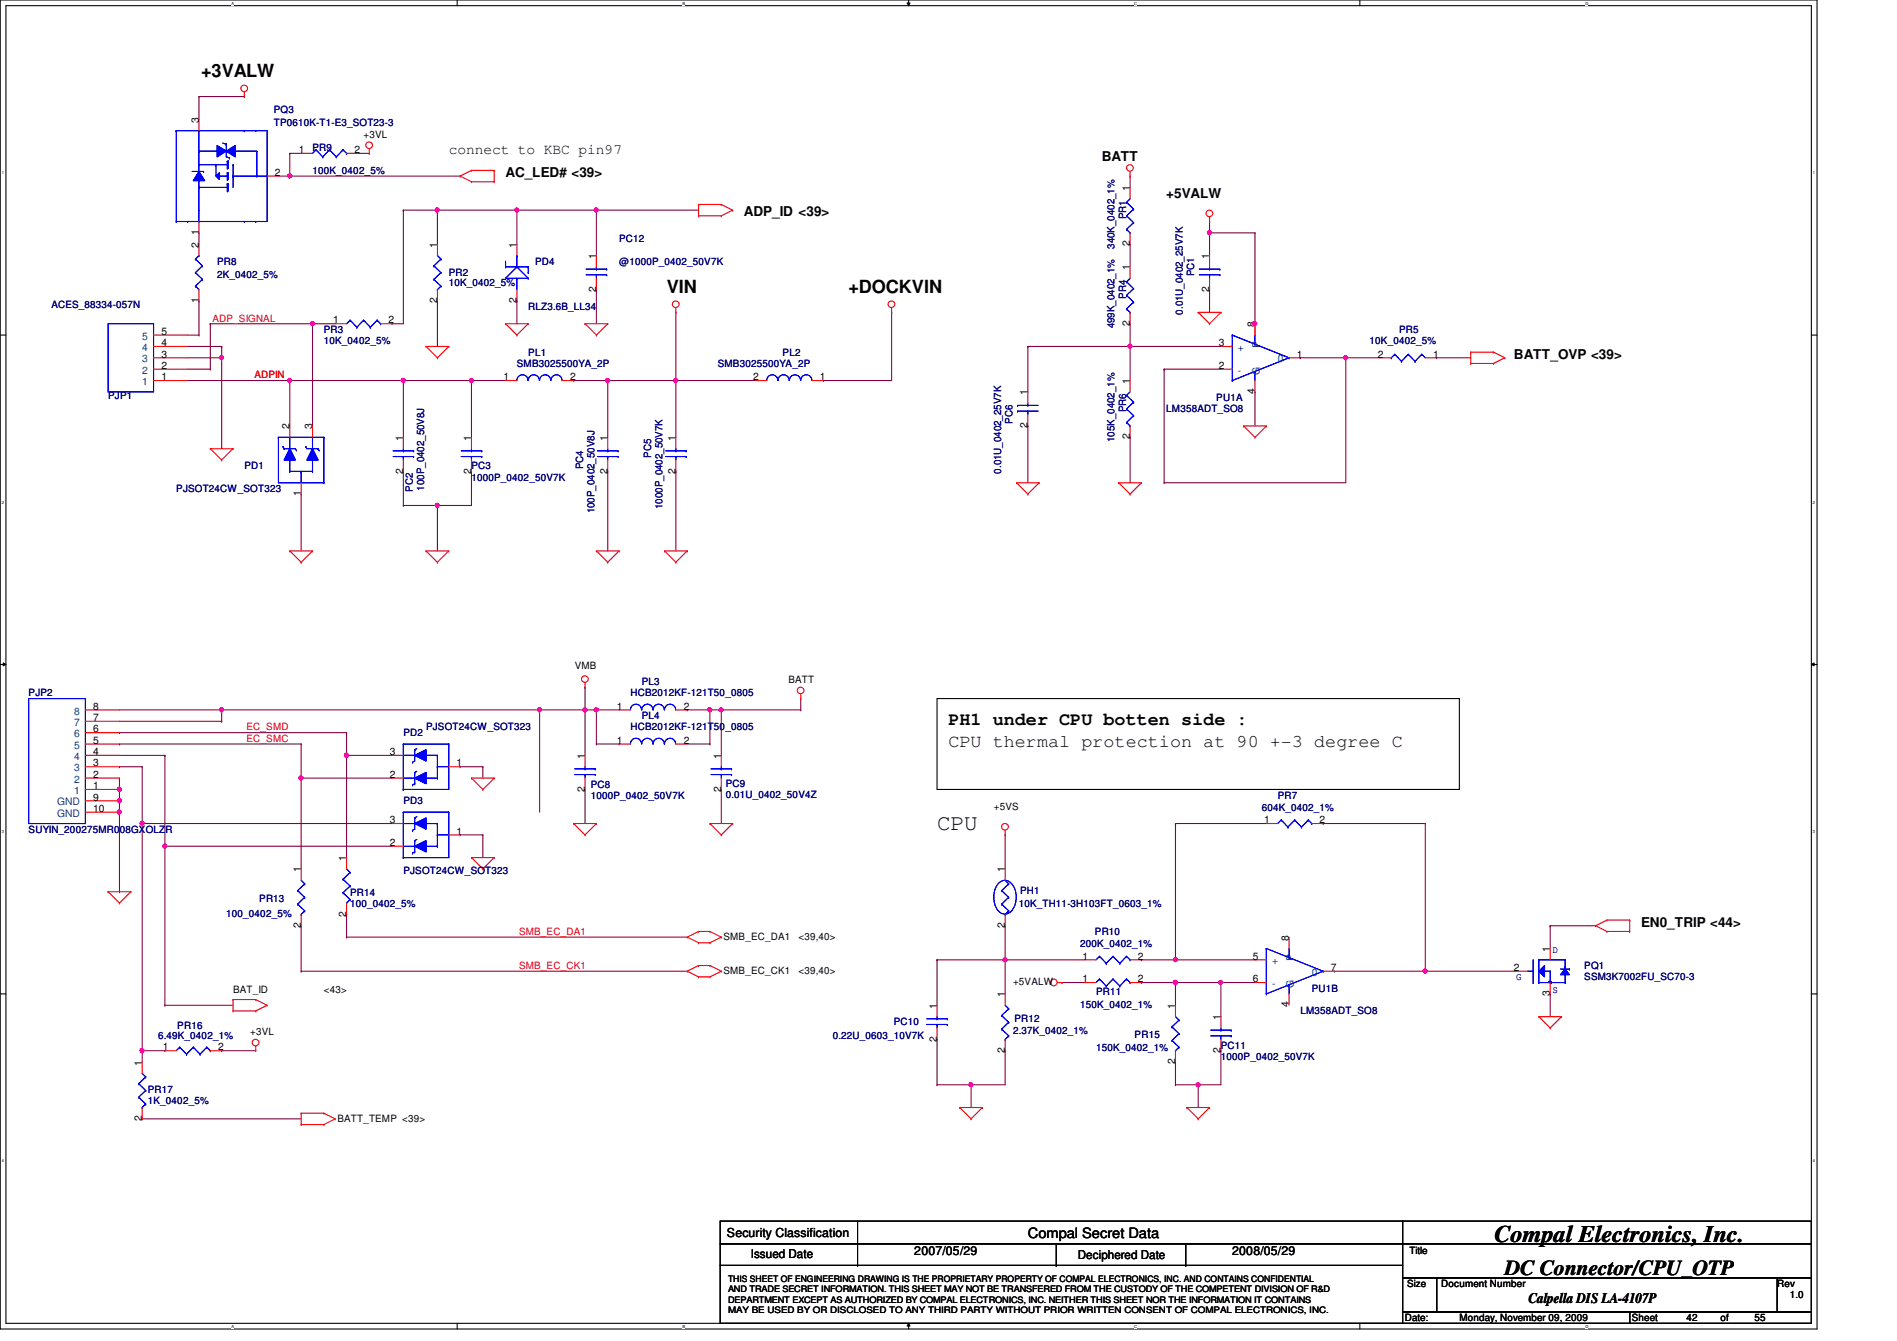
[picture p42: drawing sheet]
<svg xmlns="http://www.w3.org/2000/svg" width="297mm" height="210mm" viewBox="0 0 297 210" stroke-linecap="round" stroke-linejoin="round" font-family="sans-serif">
<defs><g id="words">
<text font-size="3.7" x="234" y="194.5">Compal Electronics, Inc.</text>
<text font-size="3.5" x="146.7" y="129.9">CPU</text>
<text font-size="3.3" x="235.6" y="199.5">DC Connector/CPU_OTP</text>
<g font-size="2.8">
<text x="31.5" y="12.1">+3VALW</text>
<text x="104.4" y="45.8">VIN</text>
<text x="132.8" y="45.8">+DOCKVIN</text>
<text x="148.5" y="113.5">PH1 under CPU botten side :</text>
<text x="148.5" y="116.9">CPU thermal protection at 90 +-3 degree C</text>
</g>
<g font-size="2.3">
<text x="70.3" y="24.1">connect to KBC pin97</text>
<text x="239.3" y="203.9">Calpella DIS LA-4107P</text>
</g>
<text font-size="2.2" x="160.9" y="193.7">Compal Secret Data</text>
<g font-size="2.1">
<text x="79.2" y="27.8">AC_LED# &lt;39&gt;</text>
<text x="172.5" y="25.3">BATT</text>
<text x="116.5" y="33.8">ADP_ID &lt;39&gt;</text>
<text x="182.6" y="31">+5VALW</text>
<text x="237.1" y="56.2">BATT_OVP &lt;39&gt;</text>
<text x="257" y="145.1">EN0_TRIP &lt;44&gt;</text>
</g>
<g font-size="1.9">
<text x="113.8" y="193.6">Security Classification</text>
<text x="117.6" y="196.9">Issued Date</text>
<text x="143.2" y="196.5">2007/05/29</text>
<text x="168.8" y="197.1">Deciphered Date</text>
<text x="193" y="196.5">2008/05/29</text>
</g>
<g font-size="1.6" fill="#000080">
<text x="42.9" y="17.6">PQ3</text>
<text x="42.9" y="19.8">TP0610K-T1-E3_SOT23-3</text>
<text x="48.9" y="23.7">PR9</text>
<text x="48.9" y="27.2">100K_0402_5%</text>
<text x="176.3" y="34.3" transform="rotate(-90 176.3 34.3)">PR1</text>
<text x="34" y="41.4">PR8</text>
<text x="83.8" y="41.4">PD4</text>
<text x="96.9" y="37.9">PC12</text>
<text x="96.9" y="41.4">@1000P_0402_50V7K</text>
<text x="174.5" y="38.9" transform="rotate(-90 174.5 38.9)">340K_0402_1%</text>
<text x="34" y="43.6">2K_0402_5%</text>
<text x="70.3" y="43.2">PR2</text>
<text x="70.3" y="44.8">10K_0402_5%</text>
<text x="176.3" y="46.8" transform="rotate(-90 176.3 46.8)">PR4</text>
<text x="187" y="43.2" transform="rotate(-90 187 43.2)">PC1</text>
<text x="8" y="48.2">ACES_88334-057N</text>
<text x="50.7" y="52.1">PR3</text>
<text x="50.7" y="53.9">10K_0402_5%</text>
<text x="82.7" y="48.6">RLZ3.6B_LL34</text>
<text x="174.5" y="51.4" transform="rotate(-90 174.5 51.4)">499K_0402_1%</text>
<text x="185.2" y="49.2" transform="rotate(-90 185.2 49.2)">0.01U_0402_25V7K</text>
<text x="214.5" y="53.9">10K_0402_5%</text>
<text x="219.1" y="52.1">PR5</text>
<text x="80.9" y="57.4">SMB3025500YA_2P</text>
<text x="82.7" y="55.7">PL1</text>
<text x="112.4" y="57.4">SMB3025500YA_2P</text>
<text x="122.6" y="55.7">PL2</text>
<text x="16.9" y="62.4">PJP1</text>
<text x="176.3" y="64.6" transform="rotate(-90 176.3 64.6)">PR6</text>
<text x="182.6" y="64.6">LM358ADT_SO8</text>
<text x="190.5" y="62.8">PU1A</text>
<text x="102" y="71.7" transform="rotate(-90 102 71.7)">PC5</text>
<text x="158.5" y="66.3" transform="rotate(-90 158.5 66.3)">PC6</text>
<text x="174.5" y="69.2" transform="rotate(-90 174.5 69.2)">105K_0402_1%</text>
<text x="27.6" y="77">PJSOT24CW_SOT323</text>
<text x="38.3" y="73.4">PD1</text>
<text x="64.6" y="77" transform="rotate(-90 64.6 77)">PC2</text>
<text x="66.4" y="76.8" transform="rotate(-90 66.4 76.8)">100P_0402_50V8J</text>
<text x="73.8" y="73.4">PC3</text>
<text x="73.8" y="75.2">1000P_0402_50V7K</text>
<text x="91.3" y="73.4" transform="rotate(-90 91.3 73.4)">PC4</text>
<text x="156.8" y="74.1" transform="rotate(-90 156.8 74.1)">0.01U_0402_25V7K</text>
<text x="93.1" y="80.3" transform="rotate(-90 93.1 80.3)">100P_0402_50V8J</text>
<text x="103.8" y="79.7" transform="rotate(-90 103.8 79.7)">1000P_0402_50V7K</text>
<text x="100.5" y="107.2">PL3</text>
<text x="4.5" y="109">PJP2</text>
<text x="98.7" y="109">HCB2012KF-121T50_0805</text>
<text x="100.5" y="112.6">PL4</text>
<text x="63.2" y="115.2">PD2</text>
<text x="66.7" y="114.3">PJSOT24CW_SOT323</text>
<text x="98.7" y="114.3">HCB2012KF-121T50_0805</text>
<text x="63.2" y="125.9">PD3</text>
<text x="92.5" y="123.4">PC8</text>
<text x="92.5" y="125">1000P_0402_50V7K</text>
<text x="113.7" y="123.2">PC9</text>
<text x="113.7" y="124.8">0.01U_0402_50V4Z</text>
<text x="200.1" y="125">PR7</text>
<text x="4.5" y="130.3">SUYIN_200275MR008GXOLZR</text>
<text x="197.6" y="127">604K_0402_1%</text>
<text x="63.2" y="136.7">PJSOT24CW_SOT323</text>
<text x="35.4" y="143.5">100_0402_5%</text>
<text x="40.6" y="141.2">PR13</text>
<text x="54.8" y="140.3">PR14</text>
<text x="54.8" y="141.9">100_0402_5%</text>
<text x="159.5" y="141.9">10K_TH11-3H103FT_0603_1%</text>
<text x="159.7" y="140">PH1</text>
<text x="169.1" y="148.3">200K_0402_1%</text>
<text x="171.4" y="146.3">PR10</text>
<text x="171.6" y="155.8">PR11</text>
<text x="205.4" y="155.2">PU1B</text>
<text x="248.1" y="151.7">PQ1</text>
<text x="248.1" y="153.5">SSM3K7002FU_SC70-3</text>
<text x="27.8" y="161.1">PR16</text>
<text x="140" y="160.4">PC10</text>
<text x="158.6" y="161.8">2.37K_0402_1%</text>
<text x="158.8" y="160">PR12</text>
<text x="169.1" y="157.7">150K_0402_1%</text>
<text x="203.6" y="158.8">LM358ADT_SO8</text>
<text x="24.8" y="162.7">6.49K_0402_1%</text>
<text x="130.4" y="162.7">0.22U_0603_10V7K</text>
<text x="171.6" y="164.5">150K_0402_1%</text>
<text x="177.7" y="162.5">PR15</text>
<text x="191.2" y="164.1">PC11</text>
<text x="191.2" y="165.9">1000P_0402_50V7K</text>
<text x="23.2" y="171.1">PR17</text>
<text x="23.2" y="172.8">1K_0402_5%</text>
</g>
<g font-size="1.6">
<text x="31.1" y="19.2" transform="rotate(-90 31.1 19.2)">3</text>
<text x="46.8" y="24">1</text>
<text x="55.5" y="24">2</text>
<text x="56.9" y="21.5">+3VL</text>
<text x="43" y="27.5">2</text>
<text x="176.9" y="29.9" transform="rotate(-90 176.9 29.9)">1</text>
<text x="31.1" y="38.8" transform="rotate(-90 31.1 38.8)">2</text>
<text x="31.1" y="36.8" transform="rotate(-90 31.1 36.8)">1</text>
<text x="68.4" y="38.8" transform="rotate(-90 68.4 38.8)">1</text>
<text x="80.9" y="38.8" transform="rotate(-90 80.9 38.8)">1</text>
<text x="93.3" y="40.6" transform="rotate(-90 93.3 40.6)">1</text>
<text x="176.9" y="38.6" transform="rotate(-90 176.9 38.6)">2</text>
<text x="189.4" y="40.6" transform="rotate(-90 189.4 40.6)">1</text>
<text x="31.1" y="47.5" transform="rotate(-90 31.1 47.5)">1</text>
<text x="68.4" y="47.5" transform="rotate(-90 68.4 47.5)">2</text>
<text x="80.9" y="47.5" transform="rotate(-90 80.9 47.5)">2</text>
<text x="93.3" y="45.7" transform="rotate(-90 93.3 45.7)">2</text>
<text x="176.9" y="42.3" transform="rotate(-90 176.9 42.3)">1</text>
<text x="189.4" y="45.7" transform="rotate(-90 189.4 45.7)">2</text>
<text x="25.3" y="52.4">5</text>
<text x="52.2" y="50.6">1</text>
<text x="60.8" y="50.6">2</text>
<text x="176.9" y="51" transform="rotate(-90 176.9 51)">2</text>
<text x="196.5" y="51.2" transform="rotate(-90 196.5 51.2)">8</text>
<text x="25.3" y="59.5">1</text>
<text x="25.3" y="56">3</text>
<text x="25.3" y="54.2">4</text>
<text x="25.3" y="57.7">2</text>
<text x="78.8" y="59.5">1</text>
<text x="89.3" y="59.5">2</text>
<text x="117.9" y="59.5">2</text>
<text x="128.4" y="59.5">1</text>
<text x="190.8" y="54.2">3</text>
<text x="190.8" y="57.7">2</text>
<text x="203.1" y="56">1</text>
<text x="215.7" y="56">2</text>
<text x="224.4" y="56">1</text>
<text x="160.9" y="61.9" transform="rotate(-90 160.9 61.9)">1</text>
<text x="176.9" y="60.1" transform="rotate(-90 176.9 60.1)">1</text>
<text x="196.5" y="61.7" transform="rotate(-90 196.5 61.7)">4</text>
<text x="45.3" y="67.2" transform="rotate(-90 45.3 67.2)">2</text>
<text x="48.9" y="67.2" transform="rotate(-90 48.9 67.2)">3</text>
<text x="63.1" y="69" transform="rotate(-90 63.1 69)">1</text>
<text x="73.8" y="69" transform="rotate(-90 73.8 69)">1</text>
<text x="95.1" y="69" transform="rotate(-90 95.1 69)">1</text>
<text x="105.8" y="69" transform="rotate(-90 105.8 69)">1</text>
<text x="160.9" y="67" transform="rotate(-90 160.9 67)">2</text>
<text x="176.9" y="68.8" transform="rotate(-90 176.9 68.8)">2</text>
<text x="47.1" y="77.7" transform="rotate(-90 47.1 77.7)">1</text>
<text x="63.1" y="74.1" transform="rotate(-90 63.1 74.1)">2</text>
<text x="73.8" y="74.1" transform="rotate(-90 73.8 74.1)">2</text>
<text x="95.1" y="74.1" transform="rotate(-90 95.1 74.1)">2</text>
<text x="105.8" y="74.1" transform="rotate(-90 105.8 74.1)">2</text>
<text x="90" y="104.7">VMB</text>
<text x="123.4" y="106.9">BATT</text>
<text x="14.6" y="112.9">7</text>
<text x="14.6" y="111.1">8</text>
<text x="96.6" y="111.1">1</text>
<text x="107.1" y="111.1">2</text>
<text x="14.6" y="120">3</text>
<text x="14.6" y="118.2">4</text>
<text x="14.6" y="116.4">5</text>
<text x="14.6" y="114.6">6</text>
<text x="61" y="118.2">3</text>
<text x="71.5" y="120">1</text>
<text x="91.6" y="118.8" transform="rotate(-90 91.6 118.8)">1</text>
<text x="96.6" y="116.4">1</text>
<text x="107.1" y="116.4">2</text>
<text x="112.9" y="118.8" transform="rotate(-90 112.9 118.8)">1</text>
<text x="14.6" y="123.5">1</text>
<text x="14.6" y="125.3">9</text>
<text x="14.6" y="121.8">2</text>
<text x="61" y="121.8">2</text>
<text x="91.6" y="123.9" transform="rotate(-90 91.6 123.9)">2</text>
<text x="112.9" y="123.9" transform="rotate(-90 112.9 123.9)">2</text>
<text x="14.6" y="127.1">10</text>
<text x="61" y="128.9">3</text>
<text x="71.5" y="130.6">1</text>
<text x="155.6" y="126.8">+5VS</text>
<text x="197.9" y="128.9">1</text>
<text x="206.6" y="128.9">2</text>
<text x="47.1" y="136.6" transform="rotate(-90 47.1 136.6)">1</text>
<text x="54.2" y="134.8" transform="rotate(-90 54.2 134.8)">1</text>
<text x="61" y="132.4">2</text>
<text x="157.3" y="136.6" transform="rotate(-90 157.3 136.6)">1</text>
<text x="54.2" y="143.5" transform="rotate(-90 54.2 143.5)">2</text>
<text x="47.1" y="145.2" transform="rotate(-90 47.1 145.2)">2</text>
<text x="113.3" y="147.1">SMB_EC_DA1</text>
<text x="125" y="147.1">&lt;39,40&gt;</text>
<text x="157.3" y="145.2" transform="rotate(-90 157.3 145.2)">2</text>
<text x="201.8" y="147.2" transform="rotate(-90 201.8 147.2)">8</text>
<text x="242.7" y="149" transform="rotate(-90 242.7 149)">1</text>
<text x="36.5" y="155.4">BAT_ID</text>
<text x="50.7" y="155.4">&lt;43&gt;</text>
<text x="113.3" y="152.4">SMB_EC_CK1</text>
<text x="125" y="152.4">&lt;39,40&gt;</text>
<text x="158.6" y="154.2">+5VALW</text>
<text x="169.5" y="153.8">1</text>
<text x="169.5" y="150.2">1</text>
<text x="178.2" y="153.8">2</text>
<text x="178.2" y="150.2">2</text>
<text x="196.2" y="150.2">5</text>
<text x="196.2" y="153.8">6</text>
<text x="208.4" y="152">7</text>
<text x="237.1" y="152">2</text>
<text x="242.7" y="155.9" transform="rotate(-90 242.7 155.9)">3</text>
<text x="146.7" y="157.9" transform="rotate(-90 146.7 157.9)">1</text>
<text x="157.3" y="156.1" transform="rotate(-90 157.3 156.1)">1</text>
<text x="184" y="157.9" transform="rotate(-90 184 157.9)">1</text>
<text x="191.1" y="159.7" transform="rotate(-90 191.1 159.7)">1</text>
<text x="201.8" y="157.7" transform="rotate(-90 201.8 157.7)">4</text>
<text x="22.2" y="166.8" transform="rotate(-90 22.2 166.8)">1</text>
<text x="25.5" y="164.4">1</text>
<text x="34.2" y="164.4">2</text>
<text x="39.2" y="162">+3VL</text>
<text x="146.7" y="163" transform="rotate(-90 146.7 163)">2</text>
<text x="157.3" y="164.8" transform="rotate(-90 157.3 164.8)">2</text>
<text x="184" y="166.6" transform="rotate(-90 184 166.6)">2</text>
<text x="191.1" y="164.8" transform="rotate(-90 191.1 164.8)">2</text>
<text x="22.2" y="175.5" transform="rotate(-90 22.2 175.5)">2</text>
<text x="52.8" y="175.7">BATT_TEMP &lt;39&gt;</text>
<text x="220.7" y="196.3">Title</text>
<text x="220.3" y="201.5">Size</text>
<text x="225.7" y="201.5">Document Number</text>
<text x="278.3" y="201.5">Rev</text>
<text x="280.2" y="203.2">1.0</text>
<text x="220" y="206.8">Date:</text>
<text x="228.5" y="206.8">Monday, November 09, 2009</text>
<text x="255.5" y="206.8">Sheet</text>
<text x="264.1" y="206.8">42</text>
<text x="269.4" y="206.8">of</text>
<text x="274.7" y="206.8">55</text>
</g>
<g font-size="1.6" fill="#004080">
<text x="22.3" y="53.2">5</text>
<text x="22.3" y="56.7">3</text>
<text x="22.3" y="54.9">4</text>
<text x="22.3" y="58.5">2</text>
<text x="193.8" y="54.9">+</text>
<text x="193.8" y="58.5">-</text>
<text x="197.3" y="58.7" transform="rotate(-90 197.3 58.7)">G</text>
<text x="197.3" y="54.4" transform="rotate(-90 197.3 54.4)">P</text>
<text x="200.1" y="56.7">0</text>
<text x="22.3" y="60.3">1</text>
<text x="11.6" y="113.6">7</text>
<text x="11.6" y="111.8">8</text>
<text x="11.6" y="119">4</text>
<text x="11.6" y="117.2">5</text>
<text x="11.6" y="115.4">6</text>
<text x="11.6" y="124.3">1</text>
<text x="11.6" y="120.7">3</text>
<text x="11.6" y="122.5">2</text>
<text x="8.9" y="126.1">GND</text>
<text x="8.9" y="127.8">GND</text>
<text x="199.2" y="151">+</text>
<text x="199.2" y="154.5">-</text>
<text x="202.6" y="154.7" transform="rotate(-90 202.6 154.7)">G</text>
<text x="202.6" y="150.5" transform="rotate(-90 202.6 150.5)">P</text>
<text x="205.4" y="152.7">0</text>
</g>
<g font-size="1.6" fill="#f00">
<text x="33.3" y="50.3">ADP_SIGNAL</text>
<text x="39.8" y="59.2">ADPIN</text>
<text x="38.6" y="114.3">EC_SMD</text>
<text x="38.6" y="116.1">EC_SMC</text>
<text x="81.3" y="146.3">SMB_EC_DA1</text>
<text x="81.3" y="151.7">SMB_EC_CK1</text>
</g>
<g font-size="1.6" fill="#00f">
<text x="243.1" y="149.1">D</text>
<text x="237.4" y="153.4">G</text>
<text x="243.1" y="155.4">S</text>
</g>
<g font-size="1.4">
<text x="114" y="200.6">THIS SHEET OF ENGINEERING DRAWING IS THE PROPRIETARY PROPERTY OF COMPAL ELECTRONICS, INC. AND CONTAINS CONFIDENTIAL</text>
<text x="114" y="202.3">AND TRADE SECRET INFORMATION. THIS SHEET MAY NOT BE TRANSFERED FROM THE CUSTODY OF THE COMPETENT DIVISION OF R&amp;D</text>
<text x="114" y="203.9">DEPARTMENT EXCEPT AS AUTHORIZED BY COMPAL ELECTRONICS, INC. NEITHER THIS SHEET NOR THE INFORMATION IT CONTAINS</text>
<text x="114" y="205.6">MAY BE USED BY OR DISCLOSED TO ANY THIRD PARTY WITHOUT PRIOR WRITTEN CONSENT OF COMPAL ELECTRONICS, INC.</text>
</g>
<g font-size=".6">
<text x="36.2" y=".7">A</text>
<text x="106.9" y=".7">B</text>
<text x="177.6" y=".7">C</text>
<text x="248.2" y=".7">D</text>
<text x=".3" y="27.3">1</text>
<text x="283.9" y="27.3">1</text>
<text x=".3" y="78.8">2</text>
<text x="283.9" y="78.8">2</text>
<text x=".3" y="130.4">3</text>
<text x="283.9" y="130.4">3</text>
<text x=".3" y="181.9">4</text>
<text x="283.9" y="181.9">4</text>
<text x="36.2" y="207.9">A</text>
<text x="106.9" y="207.9">B</text>
<text x="177.6" y="207.9">C</text>
<text x="248.2" y="207.9">D</text>
</g>
</g></defs>
<path d="M0 0h284.5v208h-284.5zM.9 .9h282.7v206.2h-282.7z" fill="none" stroke="#000" stroke-width=".17"/>
<g fill="#fff">
<path d="M36.2 .1h.4v.7h-.4z"/>
<path d="M36.2 207.3h.4v.7h-.4z"/>
</g>
<path d="M71.6 0v.9M71.6 207.1v.9" fill="none" stroke="#000" stroke-width=".17"/>
<g fill="#fff">
<path d="M106.9 .1h.4v.7h-.4z"/>
<path d="M106.9 207.3h.4v.7h-.4z"/>
</g>
<path d="M142.3 0v.9M142.3 207.1v.9" fill="none" stroke="#000" stroke-width=".17"/>
<path d="M142 .5h.5l-.2 .4zM142.3 207.1l.2 .5h-.5z" fill="#000"/>
<path d="M142 .5h.5l-.2 .4zM142.3 207.1l.2 .5h-.5z" fill="none" stroke="#000" stroke-width=".16"/>
<g fill="#fff">
<path d="M177.6 .1h.5v.7h-.5z"/>
<path d="M177.6 207.3h.5v.7h-.5z"/>
</g>
<path d="M212.9 0v.9M212.9 207.1v.9" fill="none" stroke="#000" stroke-width=".17"/>
<g fill="#fff">
<path d="M248.2 .1h.5v.7h-.5z"/>
<path d="M248.2 207.3h.5v.7h-.5z"/>
<path d="M.3 26.7h.3v.7h-.3z"/>
<path d="M283.9 26.7h.3v.7h-.3z"/>
<path d="M.3 78.2h.3v.8h-.3z"/>
<path d="M283.9 78.2h.3v.8h-.3z"/>
</g>
<path d="M0 52.5h.9M283.6 52.5h.9" fill="none" stroke="#000" stroke-width=".17"/>
<g fill="#fff">
<path d="M.3 129.8h.3v.7h-.3z"/>
<path d="M283.9 129.8h.3v.7h-.3z"/>
</g>
<path d="M0 104h.9M283.6 104h.9" fill="none" stroke="#000" stroke-width=".17"/>
<path d="M.5 103.8l.4 .2-.4 .2zM283.6 104l.5-.2v.4z" fill="#000"/>
<path d="M.5 103.8l.4 .2-.4 .2zM283.6 104l.5-.2v.4z" fill="none" stroke="#000" stroke-width=".16"/>
<g fill="#fff">
<path d="M.3 181.4h.3v.7h-.3z"/>
<path d="M283.9 181.4h.3v.7h-.3z"/>
</g>
<path d="M0 155.6h.9M283.6 155.6h.9" fill="none" stroke="#000" stroke-width=".17"/>
<path d="M157.4 144.9h.1M157.4 144.9v5.3" fill="none" stroke="#800040" stroke-width=".17"/>
<circle cx="157.4" cy="150.2" r=".32" fill="#f0f"/>
<circle cx="157.4" cy="150.2" r=".32" fill="none" stroke="#f0f" stroke-width=".17"/>
<path d="M146.7 150.2h.1M146.7 150.2v7.2M166.3 153.8h.1M166.3 153.8h3.5M184.1 153.8h.1M184.1 153.8v3.6M191.2 153.8h.1M191.2 153.8v5.3M146.7 169.8h.1M146.7 169.8h5.4M184.1 166.2h.1M184.1 166.2v3.6" fill="none" stroke="#800040" stroke-width=".17"/>
<circle cx="184" cy="153.8" r=".32" fill="#f0f"/>
<circle cx="184" cy="153.8" r=".32" fill="none" stroke="#f0f" stroke-width=".17"/>
<path d="M146.7 150.2h.1M146.7 150.2h10.7M146.7 162.7h.1M146.7 162.7v7.1M187.6 169.8h.1M187.6 169.8v3.6" fill="none" stroke="#800040" stroke-width=".17"/>
<circle cx="187.6" cy="169.8" r=".32" fill="#f0f"/>
<circle cx="187.6" cy="169.8" r=".32" fill="none" stroke="#f0f" stroke-width=".17"/>
<path d="M178.7 150.2h.1M178.7 150.2h5.4M191.2 153.8h.1M191.2 153.8h5.3" fill="none" stroke="#800040" stroke-width=".17"/>
<circle cx="191.1" cy="153.8" r=".32" fill="#f0f"/>
<circle cx="191.1" cy="153.8" r=".32" fill="none" stroke="#f0f" stroke-width=".17"/>
<path d="M207.2 128.9h.1M207.2 128.9h16M178.7 153.8h.1M178.7 153.8h5.4M152.1 169.8h.1M152.1 169.8v3.6" fill="none" stroke="#800040" stroke-width=".17"/>
<circle cx="152" cy="169.8" r=".32" fill="#f0f"/>
<circle cx="152" cy="169.8" r=".32" fill="none" stroke="#f0f" stroke-width=".17"/>
<path d="M184.1 128.9h.1M184.1 128.9v21.3M191.2 164.5h.1M191.2 164.5v5.3" fill="none" stroke="#800040" stroke-width=".17"/>
<circle cx="184" cy="150.2" r=".32" fill="#f0f"/>
<circle cx="184" cy="150.2" r=".32" fill="none" stroke="#f0f" stroke-width=".17"/>
<path d="M223.2 128.9v23.1M223.2 152h.1M223.2 152h14.2" fill="none" stroke="#800040" stroke-width=".17"/>
<circle cx="223.2" cy="152" r=".32" fill="#f0f"/>
<circle cx="223.2" cy="152" r=".32" fill="none" stroke="#f0f" stroke-width=".17"/>
<g fill="none" stroke="#800040" stroke-width=".17">
<path d="M157.4 130.7h.1M157.4 130.7v5.3M184.1 128.9h.1M184.1 128.9h14.2M157.4 150.2h.1M157.4 150.2v5.4M157.4 150.2h12.4M184.1 150.2h.1M184.1 153.8h.1M184.1 150.2h12.4M184.1 153.8h7.1M242.7 155.6h.1"/>
<path d="M242.7 144.9h.1M242.7 144.9v3.6M242.7 155.6v3.5M242.7 144.9h7.1M184.1 169.8h.1M184.1 169.8h3.5"/>
</g>
<circle cx="184" cy="153.8" r=".32" fill="#f0f"/>
<circle cx="184" cy="153.8" r=".32" fill="none" stroke="#f0f" stroke-width=".17"/>
<path d="M196.5 36.4h.1M196.5 36.4v14.3M203.6 56h.1M203.6 56h7.1M152.1 169.8h.1M157.4 164.5h.1M157.4 164.5v5.3h-5.3M187.6 169.8h.1M187.6 169.8h3.6" fill="none" stroke="#800040" stroke-width=".17"/>
<circle cx="196.5" cy="50.6" r=".32" fill="#f0f"/>
<circle cx="196.5" cy="50.6" r=".32" fill="none" stroke="#f0f" stroke-width=".17"/>
<path d="M176.9 54.2h.1M176.9 54.2v5.4M176.9 54.2h14.3M196.5 50.7h.1M196.5 50.7v1.8M210.7 56h.1M210.7 56h5.4M225 56h.1M225 56h5.3M196.5 61.3h.1M196.5 61.3v5.4" fill="none" stroke="#800040" stroke-width=".17"/>
<circle cx="176.9" cy="54.2" r=".32" fill="#f0f"/>
<circle cx="176.9" cy="54.2" r=".32" fill="none" stroke="#f0f" stroke-width=".17"/>
<path d="M182.3 57.8h.1M182.3 57.8v17.8M210.7 56h.1M210.7 56v19.6h-28.4M182.3 75.6h.1" fill="none" stroke="#800040" stroke-width=".17"/>
<circle cx="210.7" cy="56" r=".32" fill="#f0f"/>
<circle cx="210.7" cy="56" r=".32" fill="none" stroke="#f0f" stroke-width=".17"/>
<g fill="none" stroke="#800040" stroke-width=".17">
<path d="M176.9 38.2h.1M176.9 38.2v3.6M189.4 36.4h.1M189.4 36.4h7.1M189.4 36.4v3.6M160.9 54.2h.1M160.9 54.2v7.1M182.3 57.8h.1M182.3 57.8h8.9M160.9 66.7h.1M160.9 66.7v8.9M176.9 68.5h.1"/>
<path d="M176.9 68.5v7.1"/>
</g>
<circle cx="189.4" cy="36.4" r=".32" fill="#f0f"/>
<circle cx="189.4" cy="36.4" r=".32" fill="none" stroke="#f0f" stroke-width=".17"/>
<g fill="none" stroke="#800040" stroke-width=".17">
<path d="M176.9 27.6h.1M176.9 27.6v1.7M189.4 34.7h.1M189.4 34.7v1.7M160.9 54.2h.1M176.9 50.7h.1M176.9 50.7v3.5h-16M189.4 45.3h.1M189.4 45.3v3.6M22.3 128.9h.1M22.3 128.9v35.6M209 152h.1"/>
<path d="M209 152h14.2"/>
</g>
<circle cx="22.2" cy="164.4" r=".32" fill="#f0f"/>
<circle cx="22.2" cy="164.4" r=".32" fill="none" stroke="#f0f" stroke-width=".17"/>
<circle cx="22.2" cy="128.9" r=".32" fill="#f0f"/>
<circle cx="22.2" cy="128.9" r=".32" fill="none" stroke="#f0f" stroke-width=".17"/>
<path d="M18.7 121.8h.1M18.7 120h.1M18.7 123.6h.1M18.7 121.8v3.5M18.7 120h3.6M22.3 164.5h3.5M25.8 164.5h.1" fill="none" stroke="#800040" stroke-width=".17"/>
<circle cx="18.7" cy="125.3" r=".32" fill="#f0f"/>
<circle cx="18.7" cy="125.3" r=".32" fill="none" stroke="#f0f" stroke-width=".17"/>
<circle cx="18.7" cy="123.5" r=".32" fill="#f0f"/>
<circle cx="18.7" cy="123.5" r=".32" fill="none" stroke="#f0f" stroke-width=".17"/>
<path d="M18.7 139.6h.1M18.7 127.1v12.5M22.3 120h.1M22.3 120v8.9" fill="none" stroke="#800040" stroke-width=".17"/>
<circle cx="18.7" cy="127.1" r=".32" fill="#f0f"/>
<circle cx="18.7" cy="127.1" r=".32" fill="none" stroke="#f0f" stroke-width=".17"/>
<path d="M18.7 114.7h.1M18.7 114.7h35.6M34.7 111.1h.1M34.7 111.1v1.8M54.3 118.2h.1M54.3 118.2v16M47.2 121.8h.1M47.2 121.8v14.2" fill="none" stroke="#800040" stroke-width=".17"/>
<circle cx="54.2" cy="118.2" r=".32" fill="#f0f"/>
<circle cx="54.2" cy="118.2" r=".32" fill="none" stroke="#f0f" stroke-width=".17"/>
<path d="M18.7 116.5h.1M18.7 116.5h28.5M112.9 111.1h.1M112.9 111.1h12.5M18.7 125.3h.1M18.7 125.3v1.8M47.2 144.9h.1M47.2 144.9v7.1" fill="none" stroke="#800040" stroke-width=".17"/>
<circle cx="112.9" cy="111.1" r=".32" fill="#f0f"/>
<circle cx="112.9" cy="111.1" r=".32" fill="none" stroke="#f0f" stroke-width=".17"/>
<path d="M34.7 111.1h.1M34.7 111.1h49.8M84.5 111.1h.1M84.5 111.1v16M112.9 123.6h.1M112.9 123.6v5.3" fill="none" stroke="#800040" stroke-width=".17"/>
<circle cx="34.7" cy="111.1" r=".32" fill="#f0f"/>
<circle cx="34.7" cy="111.1" r=".32" fill="none" stroke="#f0f" stroke-width=".17"/>
<path d="M54.3 118.2h.1M54.3 114.7h.1M54.3 118.2h7.1M54.3 114.7v3.5M84.5 111.1h.1M84.5 111.1h7.1" fill="none" stroke="#800040" stroke-width=".17"/>
<circle cx="84.5" cy="111.1" r=".32" fill="#f0f"/>
<circle cx="84.5" cy="111.1" r=".32" fill="none" stroke="#f0f" stroke-width=".17"/>
<path d="M47.2 121.8h.1M47.2 121.8h14.2M72 120h.1M72 120h3.6M54.3 146.7h.1M54.3 146.7h53.3" fill="none" stroke="#800040" stroke-width=".17"/>
<circle cx="47.1" cy="121.8" r=".32" fill="#f0f"/>
<circle cx="47.1" cy="121.8" r=".32" fill="none" stroke="#f0f" stroke-width=".17"/>
<path d="M47.2 116.5h.1M47.2 116.5v5.3M25.8 132.5h.1M25.8 132.5v24.9M75.6 120h.1M75.6 120v1.8" fill="none" stroke="#800040" stroke-width=".17"/>
<circle cx="25.8" cy="132.4" r=".32" fill="#f0f"/>
<circle cx="25.8" cy="132.4" r=".32" fill="none" stroke="#f0f" stroke-width=".17"/>
<path d="M93.4 111.1h.1M93.4 111.1h3.5M54.3 143.1h.1M54.3 143.1v3.6" fill="none" stroke="#800040" stroke-width=".17"/>
<circle cx="93.4" cy="111.1" r=".32" fill="#f0f"/>
<circle cx="93.4" cy="111.1" r=".32" fill="none" stroke="#f0f" stroke-width=".17"/>
<g fill="none" stroke="#800040" stroke-width=".17">
<path d="M29.4 57.8h3.5M29.4 52.5h1.8M31.2 52.5h.1M32.9 57.8h.1M32.9 50.7h.1M32.9 50.7v7.1M32.9 50.7h16M45.4 59.6h.1M45.4 59.6h17.8M45.4 59.6v7.1M48.9 50.7h.1M48.9 50.7v16"/>
<path d="M128.9 59.6h.1M139.6 48.9h.1M139.6 48.9v10.7h-10.7M63.2 79.1h.1M63.2 79.1h5.3M68.5 79.1h.1M68.5 79.1v7.1M91.6 111.1h.1M91.6 107.6h.1M91.6 107.6v10.6M111.2 111.1h.1M111.2 111.1h1.7"/>
<path d="M112.9 111.1h.1M112.9 111.1v7.1M125.4 111.1h.1M125.4 109.3v1.8M91.6 123.6h.1M91.6 123.6v5.3M25.8 157.4h.1M25.8 157.4h10.7M47.2 152h.1M47.2 152h60.4M22.3 164.5h.1M22.3 175.1h.1"/>
<path d="M22.3 164.5v1.7M22.3 175.1h24.9M34.7 164.5h.1M34.7 164.5h5.3"/>
</g>
<circle cx="48.9" cy="50.6" r=".32" fill="#f0f"/>
<circle cx="48.9" cy="50.6" r=".32" fill="none" stroke="#f0f" stroke-width=".17"/>
<path d="M29.4 59.6h16M45.4 59.6h.1" fill="none" stroke="#800040" stroke-width=".17"/>
<circle cx="45.4" cy="59.5" r=".32" fill="#f0f"/>
<circle cx="45.4" cy="59.5" r=".32" fill="none" stroke="#f0f" stroke-width=".17"/>
<path d="M29.4 54.2h5.3M29.4 56h5.3M34.7 54.2h.1M34.7 56h.1M34.7 54.2v16" fill="none" stroke="#800040" stroke-width=".17"/>
<circle cx="34.7" cy="56" r=".32" fill="#f0f"/>
<circle cx="34.7" cy="56" r=".32" fill="none" stroke="#f0f" stroke-width=".17"/>
<path d="M31.2 15.1h.1M31.2 15.1v3.6M31.2 36.4h.1M31.2 36.4v1.8M31.2 47.1h.1M31.2 47.1v5.4M73.8 59.6h.1M73.8 59.6v8.9M73.8 59.6h5.4M105.8 59.6h.1M105.8 59.6v8.9" fill="none" stroke="#800040" stroke-width=".17"/>
<circle cx="73.8" cy="59.5" r=".32" fill="#f0f"/>
<circle cx="73.8" cy="59.5" r=".32" fill="none" stroke="#f0f" stroke-width=".17"/>
<g fill="none" stroke="#800040" stroke-width=".17">
<path d="M31.2 15.1h7.1M38.3 15.1h.1M63.2 59.6h.1M63.2 59.6h10.6M63.2 59.6v8.9M89.8 59.6h.1M89.8 59.6h5.4M95.2 59.6h.1M95.2 59.6v8.9M63.2 73.8h.1M63.2 73.8v5.3M73.8 73.8h.1"/>
<path d="M73.8 73.8v5.3M105.8 73.8h.1M105.8 73.8v12.4"/>
</g>
<circle cx="63.1" cy="59.5" r=".32" fill="#f0f"/>
<circle cx="63.1" cy="59.5" r=".32" fill="none" stroke="#f0f" stroke-width=".17"/>
<path d="M68.5 79.1h.1M68.5 79.1h5.3" fill="none" stroke="#800040" stroke-width=".17"/>
<circle cx="68.5" cy="79.1" r=".32" fill="#f0f"/>
<circle cx="68.5" cy="79.1" r=".32" fill="none" stroke="#f0f" stroke-width=".17"/>
<path d="M105.8 48.9h.1M105.8 48.9v10.7M95.2 73.8h.1M95.2 73.8v12.4" fill="none" stroke="#800040" stroke-width=".17"/>
<circle cx="105.8" cy="59.5" r=".32" fill="#f0f"/>
<circle cx="105.8" cy="59.5" r=".32" fill="none" stroke="#f0f" stroke-width=".17"/>
<path d="M95.2 59.6h.1M95.2 59.6h10.6M47.2 77.3h.1M47.2 77.3v8.9" fill="none" stroke="#800040" stroke-width=".17"/>
<circle cx="95.1" cy="59.5" r=".32" fill="#f0f"/>
<circle cx="95.1" cy="59.5" r=".32" fill="none" stroke="#f0f" stroke-width=".17"/>
<path d="M43.6 27.6h1.8M45.4 27.6h.1" fill="none" stroke="#800040" stroke-width=".17"/>
<circle cx="45.4" cy="27.5" r=".32" fill="#f0f"/>
<circle cx="45.4" cy="27.5" r=".32" fill="none" stroke="#f0f" stroke-width=".17"/>
<path d="M93.4 32.9h.1M93.4 32.9h16M68.5 47.1h.1M68.5 47.1v7.1" fill="none" stroke="#800040" stroke-width=".17"/>
<circle cx="93.4" cy="32.9" r=".32" fill="#f0f"/>
<circle cx="93.4" cy="32.9" r=".32" fill="none" stroke="#f0f" stroke-width=".17"/>
<path d="M63.2 32.9h.1M63.2 32.9v17.8M63.2 32.9h5.3M68.5 32.9h.1M68.5 32.9v5.3M48.9 50.7h.1M48.9 50.7h3.6" fill="none" stroke="#800040" stroke-width=".17"/>
<circle cx="68.5" cy="32.9" r=".32" fill="#f0f"/>
<circle cx="68.5" cy="32.9" r=".32" fill="none" stroke="#f0f" stroke-width=".17"/>
<g fill="none" stroke="#800040" stroke-width=".17">
<path d="M61.4 50.7h.1M61.4 50.7h1.8M105.8 59.6h.1M105.8 59.6h12.5M18.7 111.1h16M18.7 112.9h16M18.7 118.2h7.1M25.8 118.2h.1M34.7 111.1h.1M34.7 112.9h.1M91.6 111.1h.1M91.6 111.1h1.8v5.4"/>
<path d="M93.4 116.5h.1"/>
</g>
<circle cx="91.6" cy="111.1" r=".32" fill="#f0f"/>
<circle cx="91.6" cy="111.1" r=".32" fill="none" stroke="#f0f" stroke-width=".17"/>
<path d="M93.4 116.5h3.5M96.9 116.5h.1M107.6 116.5h3.6M111.2 116.5h.1M111.2 111.1h.1M111.2 111.1v5.4" fill="none" stroke="#800040" stroke-width=".17"/>
<circle cx="111.1" cy="111.1" r=".32" fill="#f0f"/>
<circle cx="111.1" cy="111.1" r=".32" fill="none" stroke="#f0f" stroke-width=".17"/>
<path d="M80.9 32.9h.1M80.9 32.9v5.3M80.9 32.9h12.5M93.4 32.9h.1M93.4 32.9v7.1M80.9 47.1h.1M80.9 47.1v3.6M93.4 45.3h.1M93.4 45.3v5.4M107.6 111.1h.1M107.6 111.1h3.6" fill="none" stroke="#800040" stroke-width=".17"/>
<circle cx="80.9" cy="32.9" r=".32" fill="#f0f"/>
<circle cx="80.9" cy="32.9" r=".32" fill="none" stroke="#f0f" stroke-width=".17"/>
<g fill="none" stroke="#800040" stroke-width=".17">
<path d="M45.4 24h.1M45.4 27.6h.1M45.4 24h1.8M45.4 24v3.6M45.4 27.6h26.6M56 24h1.8M57.8 24h.1M68.5 32.9h.1M68.5 32.9h12.4M72 27.6h.1M25.8 118.2h.1M25.8 118.2v14.3"/>
<path d="M22.3 128.9h.1M22.3 128.9h39.1M25.8 132.5h.1M25.8 132.5h35.6M72 130.7h.1M72 130.7h3.6M75.6 130.7h.1M75.6 130.7v3.5"/>
</g>
<g fill="none" stroke="#f00" stroke-width=".17">
<path d="M38.3 15.1h.1M38.3 14.4v.7M57.8 24h.1M57.8 23.3v.7M72 27.6h.1M72 27.6l1.8 .8M73.8 26.7h.1M73.8 28.4h.1M73.8 26.7h3.6M73.8 26.7l-1.8 .9M73.8 28.4h3.6M77.4 28.4h.1"/>
<path d="M77.4 26.7h.1M77.4 26.7v1.7M109.4 33.8h.1M109.4 32h.1M109.4 33.8h3.5M109.4 32v1.8M109.4 32h3.5M112.9 33.8h.1M112.9 32h.1M112.9 32l1.8 .9M114.7 32.9h.1M114.7 32.9l-1.8 .9"/>
<path d="M176.9 27.6h.1M176.9 26.8v.8M189.4 34.7h.1M189.4 34v.7M66.7 54.2h.1M66.7 54.2h3.6M66.7 54.2l1.8 1.8M68.5 56h.1M70.3 54.2h.1M70.3 54.2l-1.8 1.8M79.2 50.7h.1M79.2 50.7h3.5"/>
<path d="M79.2 50.7l1.7 1.8M80.9 52.5h.1M82.7 50.7h.1M82.7 50.7l-1.8 1.8M91.6 50.7h.1M91.6 50.7h3.6M91.6 50.7l1.8 1.8M93.4 52.5h.1M95.2 50.7h.1M95.2 50.7l-1.8 1.8M105.8 48.9h.1M105.8 48.2v.7"/>
<path d="M139.6 48.9h.1M139.6 48.2v.7M187.6 48.9h.1M187.6 48.9h3.6M187.6 48.9l1.8 1.8M189.4 50.7h.1M191.2 48.9h.1M191.2 48.9l-1.8 1.8M230.3 56.9h.1M230.3 55.1h.1M230.3 56.9h3.5M230.3 55.1v1.8"/>
<path d="M230.3 55.1h3.5M233.8 56.9h.1M233.8 55.1h.1M233.8 55.1l1.8 .9M235.6 56h.1M235.6 56l-1.8 .9M32.9 70.2h.1M32.9 70.2h3.6M32.9 70.2l1.8 1.8M34.7 72h.1M36.5 70.2h.1M36.5 70.2l-1.8 1.8"/>
<path d="M159.2 75.6h.1M159.2 75.6h3.5M159.2 75.6l1.7 1.7M160.9 77.3h.1M162.7 75.6h.1M162.7 75.6l-1.8 1.7M175.2 75.6h.1M175.2 75.6h3.5M175.2 75.6l1.7 1.7M176.9 77.3h.1M178.7 75.6h.1M178.7 75.6l-1.8 1.7"/>
<path d="M194.7 66.7h.1M194.7 66.7h3.6M194.7 66.7l1.8 1.8M196.5 68.5h.1M198.3 66.7h.1M198.3 66.7l-1.8 1.8M45.4 86.2h.1M45.4 86.2h3.5M45.4 86.2l1.8 1.8M47.2 88h.1M48.9 86.2h.1M48.9 86.2l-1.7 1.8"/>
<path d="M66.7 86.2h.1M66.7 86.2h3.6M66.7 86.2l1.8 1.8M68.5 88h.1M70.3 86.2h.1M70.3 86.2l-1.8 1.8M93.4 86.2h.1M93.4 86.2h3.5M93.4 86.2l1.8 1.8M95.2 88h.1M96.9 86.2h.1M96.9 86.2l-1.7 1.8"/>
<path d="M104.1 86.2h.1M104.1 86.2h3.5M104.1 86.2l1.7 1.8M105.8 88h.1M107.6 86.2h.1M107.6 86.2l-1.8 1.8M91.6 107.6h.1M91.6 106.8v.8M125.4 109.3h.1M125.4 108.6v.7M16.9 139.6h.1M16.9 139.6h3.6"/>
<path d="M16.9 139.6l1.8 1.8M20.5 139.6h.1M20.5 139.6l-1.8 1.8M73.8 121.8h.1M73.8 134.2h.1M73.8 121.8h3.6M73.8 121.8l1.8 1.8M73.8 134.2h3.6M73.8 134.2l1.8 1.8M75.6 123.6h.1M75.6 136h.1M77.4 121.8h.1"/>
<path d="M77.4 134.2h.1M77.4 121.8l-1.8 1.8M77.4 134.2l-1.8 1.8M89.8 128.9h.1M89.8 128.9h3.6M89.8 128.9l1.8 1.8M91.6 130.7h.1M93.4 128.9h.1M93.4 128.9l-1.8 1.8M111.2 128.9h.1M111.2 128.9h3.5M111.2 128.9l1.7 1.8"/>
<path d="M112.9 130.7h.1M114.7 128.9h.1M114.7 128.9l-1.8 1.8M157.4 130.7h.1M157.4 130v.7M18.7 141.4h.1M36.5 158.2h.1M36.5 156.5h.1M36.5 156.5h3.5M36.5 158.2h3.5M36.5 156.5v1.7M40 156.5h.1"/>
<path d="M40 158.2h.1M40 156.5l1.8 .9M41.8 157.4h.1M41.8 157.4l-1.8 .8M107.6 152h.1M107.6 146.7h.1M107.6 152l1.8 .9M107.6 146.7l1.8 .9M109.4 152.9h.1M109.4 151.1h.1M109.4 147.6h.1M109.4 145.8h.1"/>
<path d="M109.4 145.8h1.8M109.4 152.9h1.8M109.4 151.1l-1.8 .9M109.4 151.1h1.8M109.4 147.6h1.8M109.4 145.8l-1.8 .9M111.2 152.9h.1M111.2 151.1h.1M111.2 147.6h.1M111.2 145.8h.1M111.2 151.1l1.7 .9M111.2 145.8l1.7 .9"/>
<path d="M112.9 152h.1M112.9 146.7h.1M112.9 152l-1.7 .9M112.9 146.7l-1.7 .9M165.6 153.8h.7M166.3 153.8h.1M241 159.1h.1M241 159.1h3.5M241 159.1l1.7 1.8M244.5 159.1h.1M244.5 159.1l-1.8 1.8M249.8 144.9h.1"/>
<path d="M249.8 144.9l1.8 .9M251.6 144h.1M251.6 145.8h.1M251.6 144h3.6M251.6 144l-1.8 .9M251.6 145.8h3.6M255.2 145.8h.1M255.2 144h.1M255.2 144v1.8M40 164.5h.1M40 163.7v.8M47.2 176h.1"/>
<path d="M47.2 174.2h.1M47.2 176h3.5M47.2 174.2v1.8M47.2 174.2h3.5M50.7 176h.1M50.7 174.2h.1M50.7 174.2l1.8 .9M52.5 175.1h.1M52.5 175.1l-1.8 .9M150.3 173.4h.1M150.3 173.4h3.5M150.3 173.4l1.8 1.7"/>
<path d="M152.1 175.1h.1M153.8 173.4h.1M153.8 173.4l-1.7 1.7M185.8 173.4h.1M185.8 173.4h3.6M185.8 173.4l1.8 1.7M187.6 175.1h.1M189.4 173.4h.1M189.4 173.4l-1.8 1.7M242.7 160.9h.1"/>
<circle cx="38.2" cy="13.8" r=".52"/>
<circle cx="57.8" cy="22.7" r=".52"/>
<circle cx="176.9" cy="26.3" r=".52"/>
<circle cx="189.4" cy="33.4" r=".52"/>
<circle cx="105.8" cy="47.6" r=".52"/>
<circle cx="139.6" cy="47.6" r=".52"/>
<circle cx="91.6" cy="106.3" r=".52"/>
<circle cx="125.4" cy="108.1" r=".52"/>
<circle cx="157.4" cy="129.4" r=".52"/>
<circle cx="165" cy="153.8" r=".52"/>
<circle cx="40" cy="163.2" r=".52"/>
</g>
<g fill="none" stroke="#000" stroke-width=".17">
<path d="M146.7 109.3h81.8v14.3h-81.8zM112.8 191.1h106.8v3.6h-106.8zM112.8 194.7h106.8v3.4h-106.8zM112.8 198.1h106.8v9h-106.8zM134.3 194.7h.1M134.3 198.1h.1M134.3 191.1v7M165.4 198.1h.1M165.4 194.7v3.4M185.7 198.1h.1M185.7 194.7v3.4M219.6 191.1h64v3.6h-64z"/>
<path d="M219.6 194.7h64v5.3h-64zM219.6 200h5.4v5.4h-5.4zM219.6 205.4h35.6v1.7h-35.6zM225 200h53.3v5.4h-53.3zM255.2 205.4h28.4v1.7h-28.4zM278.3 200h5.3v5.4h-5.3z"/>
</g>
<path d="M64.9 132.5l1.8-.9v1.7z" fill="#00f"/>
<g fill="none" stroke="#00f" stroke-width=".17">
<path d="M63.2 134.2h.1M63.2 127.1h.1M63.2 127.1h7.1M63.2 127.1v7.1M63.2 132.5h1.7M63.2 128.9h1.7M64.9 132.5l1.8-.9v1.7zM64.9 132.5h.1M64.9 128.9h.1M66.7 132.5h1.8M68.5 130.7h.1M68.5 132.5h.1"/>
<path d="M68.5 130.7h1.8M68.5 130.7v1.8M70.3 127.1h.1M70.3 127.1v7.1h-7.1"/>
</g>
<path d="M64.9 128.9l1.8-.9v1.8z" fill="#00f"/>
<g fill="none" stroke="#00f" stroke-width=".17">
<path d="M64.6 133.5h.1M64.6 130h.1M64.9 128.9l1.8-.9v1.8zM64.9 128h.1M64.9 133.3h.1M64.9 131.6h.1M64.9 128v1.8l-.3 .2M64.9 131.6v1.7M64.9 133.3l-.3 .2M65.3 131.4l-.4 .2M65.3 127.8l-.4 .2M66.7 128.9h1.8"/>
<path d="M68.5 128.9h.1M68.5 128.9v1.8"/>
</g>
<path d="M64.9 132.5l1.8-.9v1.7z" fill="#00f"/>
<g fill="none" stroke="#00f" stroke-width=".17">
<path d="M63.2 134.2h.1M63.2 127.1h.1M63.2 127.1h7.1M63.2 127.1v7.1M63.2 132.5h1.7M63.2 128.9h1.7M64.9 132.5l1.8-.9v1.7zM64.9 132.5h.1M64.9 128.9h.1M66.7 132.5h1.8M68.5 130.7h.1M68.5 132.5h.1"/>
<path d="M68.5 130.7h1.8M68.5 130.7v1.8M70.3 127.1h.1M70.3 127.1v7.1h-7.1"/>
</g>
<path d="M64.9 128.9l1.8-.9v1.8z" fill="#00f"/>
<g fill="none" stroke="#00f" stroke-width=".17">
<path d="M91.8 43h3.2M91.8 42.1h3.2M93.4 42.1h.1M93.4 43h.1M93.4 41.8v.3M93.4 43v.6M95 43h.1M95 42.1h.1M159.3 64.3h.1M159.3 63.5h.1M159.3 64.3h3.3M159.3 63.5h3.3"/>
<path d="M160.9 63.5h.1M160.9 64.3h.1M160.9 63.1v.4M160.9 64.3v.6M46.6 139.4h.1M46.6 139.4l1.1 1.1M47.2 137.8l.5 .5M47.7 138.3h.1M47.7 138.3l-1.1 1.1M64.6 133.5h.1M64.6 130h.1M64.9 128.9l1.8-.9v1.8z"/>
<path d="M64.9 128h.1M64.9 133.3h.1M64.9 131.6h.1M64.9 128v1.8l-.3 .2M64.9 131.6v1.7M64.9 133.3l-.3 .2M65.3 131.4l-.4 .2M65.3 127.8l-.4 .2M66.7 128.9h1.8M68.5 128.9h.1M68.5 128.9v1.8M46.6 141.5h.1"/>
<path d="M46.6 141.5l1.1 1.1M47.2 143.1h.1M47.7 140.5h.1M47.7 142.6h.1M47.7 140.5l-1.1 1M47.7 142.6l-.5 .5M172.2 153.2h.1M172.2 153.2l-.6 .6M172.2 153.2l1 1.1M173.2 154.3h.1M174.3 153.2h.1M174.3 153.2l-1.1 1.1"/>
<path d="M174.3 153.2l1 1.1M175.3 154.3h.1M176.4 153.2h.1M176.4 153.2l-1.1 1.1M176.4 153.2l.5 .6M176.9 153.8h.1"/>
</g>
<path d="M93.4 40v1.8M93.4 43.6v1.7M160.9 61.3v1.8M160.9 64.9v1.8M47.2 136v1.8M61.4 132.5h1.8M61.4 128.9h1.8M70.3 130.7h1.7M47.2 143.1v1.8M169.8 153.8h1.8M176.9 153.8h1.8" fill="none" stroke="#f00" stroke-width=".17"/>
<path d="M31.2 26.8l.8 1.5h-1.7z" fill="#00f"/>
<path d="M31.2 26.8l.8 1.5h-1.7z" fill="none" stroke="#00f" stroke-width=".17"/>
<path d="M33.8 27.6l.6-.6v1.1z" fill="#00f"/>
<g fill="none" stroke="#00f" stroke-width=".17">
<path d="M27.6 20.4h.1M27.6 34.7h.1M27.6 34.7h14.2M27.6 20.4v14.3M27.6 20.4h14.2M29.4 34.7h.1M30.1 26.8h1.8M31.2 28.3h.1M31.2 25.8h.1M31.2 29.3h.1M31.2 34.7h.1M31.2 20.4v6.4"/>
<path d="M31.2 28.3v6.4M31.2 25.8h4.4M31.2 29.3h4.4M31.9 26.8h.1M33.8 27.6l.6-.6v1.1zM33.8 25.8h.1M33.8 25.8v1.8M34.4 27.6h1.2M35.6 29.9h.1M35.6 28.8h.1M35.6 28.1h.1M35.6 27h.1"/>
<path d="M35.6 26.3h.1M35.6 25.2h.1M35.6 27.6h.1M35.6 29.3h.1M35.6 25.2v1.1M35.6 27v1.1M35.6 28.8v1.1M35.6 28.8h.2M35.6 27h.2M35.6 25.2h.2M35.8 28.8h.1M35.8 27h.1"/>
<path d="M35.8 25.2h.1M35.8 25.2v1.1h-.2M35.8 27v1.1h-.2M35.8 28.8v1.1h-.2M36.5 25.8h.1M36.5 25.8v3.5M38.3 20.4h.1M38.3 34.7h.1M40 34.7h.1M40 20.4h.1"/>
</g>
<path d="M35.4 23.7l1.4-.9v1.8z" fill="#00f"/>
<path d="M35.4 23.7l1.4-.9v1.8z" fill="none" stroke="#00f" stroke-width=".17"/>
<path d="M34 22.8l1.4 .9-1.4 .9z" fill="#00f"/>
<g fill="none" stroke="#00f" stroke-width=".17">
<path d="M31.2 23.7h.1M31.2 23.7h2.8M34 22.8l1.4 .9-1.4 .9zM34.9 22.4l.5 .2M35.4 22.6h.1M35.4 22.6v2l.5 .1M35.9 24.7h.1M36.5 27.6h.1M36.5 27.6h5.3M36.8 23.7h3.4M40.2 23.7h.1M40.2 27.6h.1"/>
<path d="M40.2 23.7v3.9M41.8 20.4v14.3"/>
</g>
<path d="M31.2 26.8l.8 1.5h-1.7z" fill="#00f"/>
<path d="M31.2 26.8l.8 1.5h-1.7z" fill="none" stroke="#00f" stroke-width=".17"/>
<path d="M33.8 27.6l.6-.6v1.1z" fill="#00f"/>
<g fill="none" stroke="#00f" stroke-width=".17">
<path d="M27.6 20.4h.1M27.6 34.7h.1M27.6 34.7h14.2M27.6 20.4v14.3M27.6 20.4h14.2M29.4 34.7h.1M30.1 26.8h1.8M31.2 28.3h.1M31.2 25.8h.1M31.2 29.3h.1M31.2 34.7h.1M31.2 20.4v6.4"/>
<path d="M31.2 28.3v6.4M31.2 25.8h4.4M31.2 29.3h4.4M31.9 26.8h.1M33.8 27.6l.6-.6v1.1zM33.8 25.8h.1M33.8 25.8v1.8M34.4 27.6h1.2M35.6 29.9h.1M35.6 28.8h.1M35.6 28.1h.1M35.6 27h.1"/>
<path d="M35.6 26.3h.1M35.6 25.2h.1M35.6 27.6h.1M35.6 29.3h.1M35.6 25.2v1.1M35.6 27v1.1M35.6 28.8v1.1M35.6 28.8h.2M35.6 27h.2M35.6 25.2h.2M35.8 28.8h.1M35.8 27h.1"/>
<path d="M35.8 25.2h.1M35.8 25.2v1.1h-.2M35.8 27v1.1h-.2M35.8 28.8v1.1h-.2M36.5 25.8h.1M36.5 25.8v3.5M38.3 20.4h.1M38.3 34.7h.1M40 34.7h.1M40 20.4h.1"/>
</g>
<path d="M35.4 23.7l1.4-.9v1.8z" fill="#00f"/>
<path d="M35.4 23.7l1.4-.9v1.8z" fill="none" stroke="#00f" stroke-width=".17"/>
<path d="M34 22.8l1.4 .9-1.4 .9z" fill="#00f"/>
<g fill="none" stroke="#00f" stroke-width=".17">
<path d="M31.2 23.7h.1M31.2 23.7h2.8M34 22.8l1.4 .9-1.4 .9zM34.9 22.4l.5 .2M35.4 22.6h.1M35.4 22.6v2l.5 .1M35.9 24.7h.1M36.5 27.6h.1M36.5 27.6h5.3M36.8 23.7h3.4M40.2 23.7h.1M40.2 27.6h.1"/>
<path d="M40.2 23.7v3.9M41.8 20.4v14.3"/>
</g>
<path d="M31.2 18.7v1.7M31.2 34.7v1.7M41.8 27.6h1.8" fill="none" stroke="#f00" stroke-width=".17"/>
<path d="M64.9 121.8l1.8-.9v1.8z" fill="#00f"/>
<g fill="none" stroke="#00f" stroke-width=".17">
<path d="M63.2 116.5h.1M63.2 116.5h7.1M63.2 116.5v7.1M63.2 118.2h1.7M64.9 118.2h.1M70.3 116.5h.1M70.3 116.5v7.1h-7.1M63.2 123.6h.1M63.2 121.8h1.7M64.9 121.8l1.8-.9v1.8zM64.9 121.8h.1M66.7 121.8h1.8"/>
<path d="M68.5 120h.1M68.5 121.8h.1M68.5 120h1.8M68.5 120v1.8"/>
</g>
<path d="M64.9 118.2l1.8-.9v1.8z" fill="#00f"/>
<g fill="none" stroke="#00f" stroke-width=".17">
<path d="M64.6 119.3h.1M64.9 118.2l1.8-.9v1.8zM64.9 117.3h.1M64.9 117.3v1.8l-.3 .2M65.3 117.2l-.4 .1M66.7 118.2h1.8M68.5 118.2h.1M68.5 118.2v1.8M64.6 122.9h.1M64.9 122.7h.1M64.9 120.9h.1M64.9 120.9v1.8"/>
<path d="M64.9 122.7l-.3 .2M65.3 120.7l-.4 .2"/>
</g>
<path d="M64.9 121.8l1.8-.9v1.8z" fill="#00f"/>
<g fill="none" stroke="#00f" stroke-width=".17">
<path d="M63.2 116.5h.1M63.2 116.5h7.1M63.2 116.5v7.1M63.2 118.2h1.7M64.9 118.2h.1M70.3 116.5h.1M70.3 116.5v7.1h-7.1M63.2 123.6h.1M63.2 121.8h1.7M64.9 121.8l1.8-.9v1.8zM64.9 121.8h.1M66.7 121.8h1.8"/>
<path d="M68.5 120h.1M68.5 121.8h.1M68.5 120h1.8M68.5 120v1.8"/>
</g>
<path d="M64.9 118.2l1.8-.9v1.8z" fill="#00f"/>
<g fill="none" stroke="#00f" stroke-width=".17">
<path d="M80.9 59.6a.87 .87 0 0 1 .9-.9 .87 .87 0 0 1 .9 .9M82.7 59.6a.87 .87 0 0 1 .9-.9 .87 .87 0 0 1 .9 .9M84.5 59.6a.87 .87 0 0 1 .9-.9 .87 .87 0 0 1 .8 .9M86.3 59.6a.87 .87 0 0 1 .8-.9 .87 .87 0 0 1 .9 .9M93.6 71.5h3.2M93.6 70.6h3.2M95.2 70.6h.1M95.2 71.5h.1M95.2 70.2v.4M95.2 71.5v.5M96.8 71.5h.1M96.8 70.6h.1"/>
<path d="M176.4 61.9h.1M176.4 64h.1M176.4 66.1h.1M176.4 61.9l1.1 1M176.4 64l1.1 1.1M176.4 66.1l.5 .6M176.9 66.7h.1M176.9 61.3l-.5 .6M177.5 62.9h.1M177.5 65.1h.1M177.5 62.9l-1.1 1.1M177.5 65.1l-1.1 1"/>
<path d="M4.5 109.3h8.9v19.6h-8.9zM64.6 119.3h.1M64.9 118.2l1.8-.9v1.8zM64.9 117.3h.1M64.9 117.3v1.8l-.3 .2M65.3 117.2l-.4 .1M66.7 118.2h1.8M68.5 118.2h.1M68.5 118.2v1.8M98.7 111.1a.87 .87 0 0 1 .9-.9 .87 .87 0 0 1 .9 .9M100.5 111.1a.87 .87 0 0 1 .9-.9 .87 .87 0 0 1 .8 .9M102.3 111.1a.87 .87 0 0 1 .8-.9 .87 .87 0 0 1 .9 .9"/>
<path d="M104.1 111.1a.87 .87 0 0 1 .8-.9 .87 .87 0 0 1 .9 .9M53.7 137.6h.1M53.7 139.7h.1M53.7 137.6l1.1 1.1M53.7 139.7l1.1 1.1M54.3 136l.5 .6M54.8 136.6h.1M54.8 138.7h.1M54.8 136.6l-1.1 1M54.8 138.7l-1.1 1M64.6 122.9h.1M64.9 122.7h.1"/>
<path d="M64.9 120.9h.1M64.9 120.9v1.8M64.9 122.7l-.3 .2M65.3 120.7l-.4 .2M54.3 141.4h.1M54.8 140.8h.1M54.8 140.8l-.5 .6M145.1 159.5h3.2M146.7 159.5h.1M146.7 159.1v.4M148.3 159.5h.1M198.3 155.6h.1"/>
<path d="M198.3 148.5h.1M198.3 148.5l8.9 3.5M198.3 148.5v7.1M201.8 149.9h.1M201.8 154.1h.1M201.8 148.5v1.4M201.8 154.1v1.5M207.2 152h.1M207.2 152l-8.9 3.6M28.1 163.9h.1M28.1 163.9l-.5 .6M28.1 163.9l1.1 1.1"/>
<path d="M29.2 165h.1M30.3 163.9h.1M30.3 163.9l-1.1 1.1M30.3 163.9l1 1.1M31.3 165h.1M32.4 163.9h.1M32.4 163.9l-1.1 1.1M32.4 163.9l.5 .6M32.9 164.5h.1M145.1 160.4h3.2M146.7 160.4h.1M146.7 160.4v.5"/>
<path d="M148.3 160.4h.1"/>
</g>
<g fill="none" stroke="#f00" stroke-width=".17">
<path d="M79.2 59.6h1.7M88 59.6h1.8M176.9 59.6v1.7M95.2 68.5v1.7M95.2 72v1.8M176.9 66.7v1.8M13.4 118.2h5.3M13.4 111.1h5.3M13.4 116.5h5.3M13.4 114.7h5.3M13.4 112.9h5.3M61.4 118.2h1.8"/>
<path d="M96.9 111.1h1.8M105.8 111.1h1.8M13.4 121.8h5.3M13.4 120h5.3M13.4 123.6h5.3M13.4 125.3h5.3M13.4 127.1h5.3M54.3 134.2v1.8M61.4 121.8h1.8M70.3 120h1.7M54.3 141.4v1.7M146.7 157.4v1.7"/>
<path d="M196.5 150.2h1.8M196.5 153.8h1.8M201.8 146.7v1.8M201.8 155.6v1.8M207.2 152h1.8M25.8 164.5h1.8M32.9 164.5h1.8M146.7 160.9v1.8"/>
</g>
<path d="M241 152l.8-.9v1.8z" fill="#00f"/>
<path d="M241 152l.8-.9v1.8z" fill="none" stroke="#00f" stroke-width=".17"/>
<path d="M245.1 151.7l.6 .9h-1.4z" fill="#00f"/>
<g fill="none" stroke="#00f" stroke-width=".17">
<path d="M239.2 152h.9M240.1 152h.1M240.1 153.8h.1M240.1 150.2v3.6M241 150.2h.1M241 153.8h.1M241 150.2h4.1M241 150.2v3.6M241 153.8h4.1M241.8 152h.1M241.8 152h.9M242.6 153.6h.1"/>
<path d="M242.6 153.6v.2M242.6 153.6h.3M242.7 153.8h.1M242.7 152h.1M242.7 152v1.8M242.9 153.6h.1M242.9 153.8h.1M242.9 153.6v.2M244.3 151.7h1.4M245.1 151.7l.6 .9h-1.4zM245.1 150.2h.1M245.1 151.3h.1"/>
<path d="M245.1 153.8h.1M245.1 152.6h.1M245.1 150.2v1.5M245.1 152.6v1.2M245.7 151.7h.1"/>
</g>
<path d="M241 152l.8-.9v1.8z" fill="#00f"/>
<path d="M241 152l.8-.9v1.8z" fill="none" stroke="#00f" stroke-width=".17"/>
<path d="M245.1 151.7l.6 .9h-1.4z" fill="#00f"/>
<g fill="none" stroke="#00f" stroke-width=".17">
<path d="M120.1 59.6a.87 .87 0 0 1 .8-.9 .87 .87 0 0 1 .9 .9M121.8 59.6a.87 .87 0 0 1 .9-.9 .87 .87 0 0 1 .9 .9M123.6 59.6a.87 .87 0 0 1 .9-.9 .87 .87 0 0 1 .8 .9M125.4 59.6a.87 .87 0 0 1 .9-.9 .87 .87 0 0 1 .8 .9M72.2 71.5h3.2M72.2 70.6h3.2M73.8 70.6h.1M73.8 71.5h.1M73.8 70.2v.4M73.8 71.5v.5M75.4 71.5h.1M75.4 70.6h.1"/>
<path d="M156.8 159h.1M156.8 159l1.1 1M157.4 157.4l.5 .5M157.9 157.9h.1M157.9 157.9l-1.1 1.1M172.2 149.7h.1M172.2 149.7l-.6 .5M172.2 149.7l1 1.1M173.2 150.8h.1M174.3 149.7h.1M174.3 149.7l-1.1 1.1M174.3 149.7l1 1.1"/>
<path d="M175.3 150.8h.1M176.4 149.7h.1M176.4 149.7l-1.1 1.1M176.4 149.7l.5 .5M176.9 150.2h.1M239.2 152h.9M240.1 152h.1M240.1 153.8h.1M240.1 150.2v3.6M241 150.2h.1M241 153.8h.1M241 150.2h4.1"/>
<path d="M241 150.2v3.6M241 153.8h4.1M241.8 152h.1M241.8 152h.9M242.6 153.6h.1M242.6 153.6v.2M242.6 153.6h.3M242.7 153.8h.1M242.7 152h.1M242.7 152v1.8M242.9 153.6h.1M242.9 153.8h.1"/>
<path d="M242.9 153.6v.2M244.3 151.7h1.4M245.1 151.7l.6 .9h-1.4zM245.1 150.2h.1M245.1 151.3h.1M245.1 153.8h.1M245.1 152.6h.1M245.1 150.2v1.5M245.1 152.6v1.2M245.7 151.7h.1M21.7 169.6h.1M21.7 171.7h.1"/>
<path d="M21.7 169.6l1.1 1.1M21.7 171.7l1.1 1.1M22.3 173.4h.1M22.3 168l.5 .6M22.8 168.6h.1M22.8 170.7h.1M22.8 172.8h.1M22.8 168.6l-1.1 1M22.8 170.7l-1.1 1M22.8 172.8l-.5 .6M156.8 161.1h.1M156.8 161.1l1.1 1"/>
<path d="M157.4 162.7h.1M157.9 160h.1M157.9 162.1h.1M157.9 160l-1.1 1.1M157.9 162.1l-.5 .6M189.6 162.1h3.2M189.6 161.2h3.2M191.2 161.2h.1M191.2 162.1h.1M191.2 160.9v.3M191.2 162.1v.6M192.8 162.1h.1"/>
<path d="M192.8 161.2h.1"/>
</g>
<g fill="none" stroke="#f00" stroke-width=".17">
<path d="M118.3 59.6h1.8M127.2 59.6h1.7M73.8 68.5v1.7M73.8 72v1.8M157.4 155.6v1.8M169.8 150.2h1.8M176.9 150.2h1.8M191.2 159.1v1.8M237.4 152h1.8M242.7 148.5v1.7M242.7 153.8v1.8M22.3 166.2v1.8"/>
<path d="M22.3 173.4v1.7M157.4 162.7v1.8M191.2 162.7v1.8"/>
</g>
<path d="M45.4 70.2l.9 1.8h-1.8z" fill="#00f"/>
<g fill="none" stroke="#00f" stroke-width=".17">
<path d="M43.6 68.5h.1M43.6 68.5v7.1h7.1M43.6 68.5h7.1M45.4 70.2l.9 1.8h-1.8zM45.4 73.8h.1M45.4 70.2h.1M45.4 68.5v1.7M45.4 72v1.8M45.4 73.8h1.8M47.2 73.8h.1M47.2 73.8v1.8M48.9 70.2h.1"/>
<path d="M48.9 68.5v1.7M50.7 68.5h.1M50.7 75.6h.1M50.7 68.5v7.1"/>
</g>
<path d="M48.9 70.2l.9 1.8h-1.8z" fill="#00f"/>
<g fill="none" stroke="#00f" stroke-width=".17">
<path d="M44.3 69.9h.1M44.3 69.9l.2 .3M44.5 70.2h.1M44.5 70.2h1.8M46.3 70.2h.1M46.3 70.2l.1 .4M47.2 73.8h1.7M47.9 69.9h.1M47.9 69.9l.1 .3h1.8M48.9 70.2l.9 1.8h-1.8zM48.9 73.8h.1M48.9 72v1.8"/>
<path d="M49.8 70.2h.1M49.8 70.2l.2 .4"/>
</g>
<path d="M45.4 70.2l.9 1.8h-1.8z" fill="#00f"/>
<g fill="none" stroke="#00f" stroke-width=".17">
<path d="M43.6 68.5h.1M43.6 68.5v7.1h7.1M43.6 68.5h7.1M45.4 70.2l.9 1.8h-1.8zM45.4 73.8h.1M45.4 70.2h.1M45.4 68.5v1.7M45.4 72v1.8M45.4 73.8h1.8M47.2 73.8h.1M47.2 73.8v1.8M48.9 70.2h.1"/>
<path d="M48.9 68.5v1.7M50.7 68.5h.1M50.7 75.6h.1M50.7 68.5v7.1"/>
</g>
<path d="M48.9 70.2l.9 1.8h-1.8z" fill="#00f"/>
<g fill="none" stroke="#00f" stroke-width=".17">
<path d="M49.5 23.5h.1M49.5 23.5l-.6 .5M49.5 23.5l1 1.1M50.5 24.6h.1M51.6 23.5h.1M51.6 23.5l-1.1 1.1M51.6 23.5l1.1 1.1M52.7 24.6h.1M53.7 23.5h.1M53.7 23.5l-1 1.1M53.7 23.5l.6 .5M54.3 24h.1"/>
<path d="M176.4 31.7h.1M176.4 33.8h.1M176.4 35.9h.1M176.4 31.7l1.1 1M176.4 33.8l1.1 1M176.4 35.9l.5 .5M176.9 36.4h.1M176.9 31.1l-.5 .6M177.5 32.7h.1M177.5 34.8h.1M177.5 32.7l-1.1 1.1M177.5 34.8l-1.1 1.1"/>
<path d="M16.9 50.7h7.1v10.6h-7.1zM30.6 44.8h.1M30.6 42.7h.1M30.6 40.6h.1M30.6 44.8l.6 .5M30.6 42.7l1.1 1M30.6 40.6l1.1 1M31.2 40h.1M31.2 40l-.6 .6M31.7 43.7h.1M31.7 41.6h.1M31.7 43.7l-1.1 1.1"/>
<path d="M31.7 41.6l-1.1 1.1M54.8 50.1h.1M54.8 50.1l-.5 .6M54.8 50.1l1.1 1.1M55.9 51.2h.1M56.9 50.1h.1M56.9 50.1l-1 1.1M56.9 50.1l1.1 1.1M58 51.2h.1M59.1 50.1h.1M59.1 50.1l-1.1 1.1M59.1 50.1l.5 .6"/>
<path d="M59.6 50.7h.1M67.9 41.6h.1M67.9 43.7h.1M67.9 41.6l1.1 1.1M67.9 43.7l1.1 1.1M68.5 45.3h.1M68.5 40l.5 .6M69 40.6h.1M69 42.7h.1M69 44.8h.1M69 40.6l-1.1 1M69 42.7l-1.1 1"/>
<path d="M69 44.8l-.5 .5M79.2 43.6h.1M79.2 41.8h.1M79.2 43.6h3.5M79.2 40.9v.9M79.2 41.8h3.5M80.9 41.8h.1M80.9 43.6h.1M80.9 40h.1M80.9 41.8l1.8 1.8M80.9 41.8l-1.7 1.8M80.9 40v1.8"/>
<path d="M80.9 43.6v1.7M82.7 43.6h.1M82.7 41.8h.1M82.7 42.7h.1M82.7 41.8v.9M176.4 44.1h.1M176.4 46.2h.1M176.4 48.3h.1M176.4 44.1l1.1 1.1M176.4 46.2l1.1 1.1M176.4 48.3l.5 .6M176.9 48.9h.1"/>
<path d="M176.9 43.6l-.5 .5M177.5 45.2h.1M177.5 47.3h.1M177.5 45.2l-1.1 1M177.5 47.3l-1.1 1M187.8 43h3.2M187.8 42.1h3.2M189.4 42.1h.1M189.4 43h.1M189.4 41.8v.3M189.4 43v.6M191 43h.1"/>
<path d="M191 42.1h.1M193 59.6h.1M193 52.5h.1M193 52.5l8.8 3.5M193 52.5v7.1M196.5 53.9h.1M196.5 58.1h.1M196.5 52.5v1.4M196.5 58.1v1.5M201.8 56h.1M201.8 56l-8.8 3.6M217.8 56h.1"/>
<path d="M218.4 55.5h.1M218.4 55.5l1.1 1.1M218.4 55.5l-.6 .5M219.5 56.6h.1M220.5 55.5h.1M220.5 55.5l1.1 1.1M220.5 55.5l-1 1.1M221.6 56.6h.1M222.6 55.5h.1M222.6 55.5l.6 .5M222.6 55.5l-1 1.1M44.3 69.9h.1"/>
<path d="M44.3 69.9l.2 .3M44.5 70.2h.1M44.5 70.2h1.8M46.3 70.2h.1M46.3 70.2l.1 .4M47.2 73.8h1.7M47.9 69.9h.1M47.9 69.9l.1 .3h1.8M48.9 70.2l.9 1.8h-1.8zM48.9 73.8h.1M48.9 72v1.8M49.8 70.2h.1"/>
<path d="M49.8 70.2l.2 .4M61.5 71.5h3.3M61.5 70.6h3.3M63.2 70.6h.1M63.2 71.5h.1M63.2 70.2v.4M63.2 71.5v.5M64.8 71.5h.1M64.8 70.6h.1M104.2 71.5h3.2M104.2 70.6h3.2M105.8 70.6h.1"/>
<path d="M105.8 71.5h.1M105.8 70.2v.4M105.8 71.5v.5M107.4 71.5h.1M107.4 70.6h.1M98.7 116.5a.87 .87 0 0 1 .9-.9 .87 .87 0 0 1 .9 .9M100.5 116.5a.87 .87 0 0 1 .9-.9 .87 .87 0 0 1 .8 .9M102.3 116.5a.87 .87 0 0 1 .8-.9 .87 .87 0 0 1 .9 .9M104.1 116.5a.87 .87 0 0 1 .8-.9 .87 .87 0 0 1 .9 .9M90 121.2h3.2M90 120.4h3.2M91.6 120.4h.1"/>
<path d="M91.6 121.2h.1M91.6 120v.4M91.6 121.2v.6M93.2 121.2h.1M93.2 120.4h.1M111.3 121.2h3.3M111.3 120.4h3.3M112.9 120.4h.1M112.9 121.2h.1M112.9 120v.4M112.9 121.2v.6M114.6 121.2h.1"/>
<path d="M114.6 120.4h.1M156.5 138.2a1.5 1.5 0 0 1 2.4 .9 3.2 3.2 0 0 1-1.1 3.9 1.52 1.52 0 0 1-2-1.2 3.5 3.5 0 0 1 .7-3.6zM156.8 139.4h.1M156.8 139.4l1.1 1.1M157.4 137.8l.5 .5M157.9 138.3h.1M157.9 138.3l-1.1 1.1M200.6 128.4h.1M200.6 128.4l-.5 .5M200.6 128.4l1.1 1.1M201.7 129.5h.1M202.7 128.4h.1"/>
<path d="M202.7 128.4l-1 1.1M202.7 128.4l1.1 1.1M203.8 129.5h.1M204.8 128.4h.1M204.8 128.4l-1 1.1M204.8 128.4l.6 .5M205.4 128.9h.1M156.8 141.5h.1M156.8 141.5l1.1 1.1M157.4 143.1h.1M157.9 140.5h.1M157.9 142.6h.1"/>
<path d="M157.9 140.5l-1.1 1M157.9 142.6l-.5 .5M184.1 159.1l.5 .6M184.6 159.7h.1M184.6 159.7l-1.1 1M183.5 160.7h.1M183.5 162.9h.1M183.5 160.7l1.1 1.1M183.5 162.9l1.1 1M184.1 164.5h.1M184.6 161.8h.1M184.6 163.9h.1"/>
<path d="M184.6 161.8l-1.1 1.1M184.6 163.9l-.5 .6"/>
</g>
<g fill="none" stroke="#f00" stroke-width=".17">
<path d="M31.2 38.2v1.8M47.2 24h1.7M54.3 24h1.7M68.5 38.2v1.8M80.9 38.2v1.8M176.9 29.3v1.8M176.9 36.4v1.8M24 56h5.4M24 54.2h5.4M24 57.8h5.4M24 59.6h5.4M24 52.5h5.4"/>
<path d="M31.2 45.3v1.8M52.5 50.7h1.8M59.6 50.7h1.8M68.5 45.3v1.8M80.9 45.3v1.8M176.9 41.8v1.8M176.9 48.9v1.8M189.4 40v1.8M189.4 43.6v1.7M191.2 54.2h1.8M191.2 57.8h1.8M196.5 50.7v1.8"/>
<path d="M196.5 59.6v1.7M201.8 56h1.8M216.1 56h1.7M223.2 56h1.8M45.4 66.7v1.8M47.2 75.6v1.7M48.9 66.7v1.8M63.2 68.5v1.7M63.2 72v1.8M105.8 68.5v1.7M105.8 72v1.8M91.6 118.2v1.8"/>
<path d="M96.9 116.5h1.8M105.8 116.5h1.8M112.9 118.2v1.8M91.6 121.8v1.8M112.9 121.8v1.8M157.4 136v1.8M198.3 128.9h1.8M205.4 128.9h1.8M157.4 143.1v1.8M184.1 157.4v1.7M184.1 164.5v1.7"/>
</g>
<circle cx="157.4" cy="150.2" r=".32" fill="#f0f"/>
<circle cx="157.4" cy="150.2" r=".32" fill="none" stroke="#f0f" stroke-width=".17"/>
<circle cx="184" cy="153.8" r=".32" fill="#f0f"/>
<circle cx="184" cy="153.8" r=".32" fill="none" stroke="#f0f" stroke-width=".17"/>
<circle cx="187.6" cy="169.8" r=".32" fill="#f0f"/>
<circle cx="187.6" cy="169.8" r=".32" fill="none" stroke="#f0f" stroke-width=".17"/>
<circle cx="191.1" cy="153.8" r=".32" fill="#f0f"/>
<circle cx="191.1" cy="153.8" r=".32" fill="none" stroke="#f0f" stroke-width=".17"/>
<circle cx="152" cy="169.8" r=".32" fill="#f0f"/>
<circle cx="152" cy="169.8" r=".32" fill="none" stroke="#f0f" stroke-width=".17"/>
<circle cx="184" cy="150.2" r=".32" fill="#f0f"/>
<circle cx="184" cy="150.2" r=".32" fill="none" stroke="#f0f" stroke-width=".17"/>
<circle cx="223.2" cy="152" r=".32" fill="#f0f"/>
<circle cx="223.2" cy="152" r=".32" fill="none" stroke="#f0f" stroke-width=".17"/>
<circle cx="184" cy="153.8" r=".32" fill="#f0f"/>
<circle cx="184" cy="153.8" r=".32" fill="none" stroke="#f0f" stroke-width=".17"/>
<circle cx="196.5" cy="50.6" r=".32" fill="#f0f"/>
<circle cx="196.5" cy="50.6" r=".32" fill="none" stroke="#f0f" stroke-width=".17"/>
<circle cx="176.9" cy="54.2" r=".32" fill="#f0f"/>
<circle cx="176.9" cy="54.2" r=".32" fill="none" stroke="#f0f" stroke-width=".17"/>
<circle cx="210.7" cy="56" r=".32" fill="#f0f"/>
<circle cx="210.7" cy="56" r=".32" fill="none" stroke="#f0f" stroke-width=".17"/>
<circle cx="189.4" cy="36.4" r=".32" fill="#f0f"/>
<circle cx="189.4" cy="36.4" r=".32" fill="none" stroke="#f0f" stroke-width=".17"/>
<circle cx="22.2" cy="164.4" r=".32" fill="#f0f"/>
<circle cx="22.2" cy="164.4" r=".32" fill="none" stroke="#f0f" stroke-width=".17"/>
<circle cx="22.2" cy="128.9" r=".32" fill="#f0f"/>
<circle cx="22.2" cy="128.9" r=".32" fill="none" stroke="#f0f" stroke-width=".17"/>
<circle cx="18.7" cy="125.3" r=".32" fill="#f0f"/>
<circle cx="18.7" cy="125.3" r=".32" fill="none" stroke="#f0f" stroke-width=".17"/>
<circle cx="18.7" cy="123.5" r=".32" fill="#f0f"/>
<circle cx="18.7" cy="123.5" r=".32" fill="none" stroke="#f0f" stroke-width=".17"/>
<circle cx="18.7" cy="127.1" r=".32" fill="#f0f"/>
<circle cx="18.7" cy="127.1" r=".32" fill="none" stroke="#f0f" stroke-width=".17"/>
<circle cx="54.2" cy="118.2" r=".32" fill="#f0f"/>
<circle cx="54.2" cy="118.2" r=".32" fill="none" stroke="#f0f" stroke-width=".17"/>
<circle cx="112.9" cy="111.1" r=".32" fill="#f0f"/>
<circle cx="112.9" cy="111.1" r=".32" fill="none" stroke="#f0f" stroke-width=".17"/>
<circle cx="34.7" cy="111.1" r=".32" fill="#f0f"/>
<circle cx="34.7" cy="111.1" r=".32" fill="none" stroke="#f0f" stroke-width=".17"/>
<circle cx="84.5" cy="111.1" r=".32" fill="#f0f"/>
<circle cx="84.5" cy="111.1" r=".32" fill="none" stroke="#f0f" stroke-width=".17"/>
<circle cx="47.1" cy="121.8" r=".32" fill="#f0f"/>
<circle cx="47.1" cy="121.8" r=".32" fill="none" stroke="#f0f" stroke-width=".17"/>
<circle cx="25.8" cy="132.4" r=".32" fill="#f0f"/>
<circle cx="25.8" cy="132.4" r=".32" fill="none" stroke="#f0f" stroke-width=".17"/>
<circle cx="93.4" cy="111.1" r=".32" fill="#f0f"/>
<circle cx="93.4" cy="111.1" r=".32" fill="none" stroke="#f0f" stroke-width=".17"/>
<circle cx="48.9" cy="50.6" r=".32" fill="#f0f"/>
<circle cx="48.9" cy="50.6" r=".32" fill="none" stroke="#f0f" stroke-width=".17"/>
<circle cx="45.4" cy="59.5" r=".32" fill="#f0f"/>
<circle cx="45.4" cy="59.5" r=".32" fill="none" stroke="#f0f" stroke-width=".17"/>
<circle cx="34.7" cy="56" r=".32" fill="#f0f"/>
<circle cx="34.7" cy="56" r=".32" fill="none" stroke="#f0f" stroke-width=".17"/>
<circle cx="73.8" cy="59.5" r=".32" fill="#f0f"/>
<circle cx="73.8" cy="59.5" r=".32" fill="none" stroke="#f0f" stroke-width=".17"/>
<circle cx="63.1" cy="59.5" r=".32" fill="#f0f"/>
<circle cx="63.1" cy="59.5" r=".32" fill="none" stroke="#f0f" stroke-width=".17"/>
<circle cx="68.5" cy="79.1" r=".32" fill="#f0f"/>
<circle cx="68.5" cy="79.1" r=".32" fill="none" stroke="#f0f" stroke-width=".17"/>
<circle cx="105.8" cy="59.5" r=".32" fill="#f0f"/>
<circle cx="105.8" cy="59.5" r=".32" fill="none" stroke="#f0f" stroke-width=".17"/>
<circle cx="95.1" cy="59.5" r=".32" fill="#f0f"/>
<circle cx="95.1" cy="59.5" r=".32" fill="none" stroke="#f0f" stroke-width=".17"/>
<circle cx="45.4" cy="27.5" r=".32" fill="#f0f"/>
<circle cx="45.4" cy="27.5" r=".32" fill="none" stroke="#f0f" stroke-width=".17"/>
<circle cx="93.4" cy="32.9" r=".32" fill="#f0f"/>
<circle cx="93.4" cy="32.9" r=".32" fill="none" stroke="#f0f" stroke-width=".17"/>
<circle cx="68.5" cy="32.9" r=".32" fill="#f0f"/>
<circle cx="68.5" cy="32.9" r=".32" fill="none" stroke="#f0f" stroke-width=".17"/>
<circle cx="91.6" cy="111.1" r=".32" fill="#f0f"/>
<circle cx="91.6" cy="111.1" r=".32" fill="none" stroke="#f0f" stroke-width=".17"/>
<circle cx="111.1" cy="111.1" r=".32" fill="#f0f"/>
<circle cx="111.1" cy="111.1" r=".32" fill="none" stroke="#f0f" stroke-width=".17"/>
<circle cx="80.9" cy="32.9" r=".32" fill="#f0f"/>
<circle cx="80.9" cy="32.9" r=".32" fill="none" stroke="#f0f" stroke-width=".17"/>
<use href="#words"/>
</svg>
